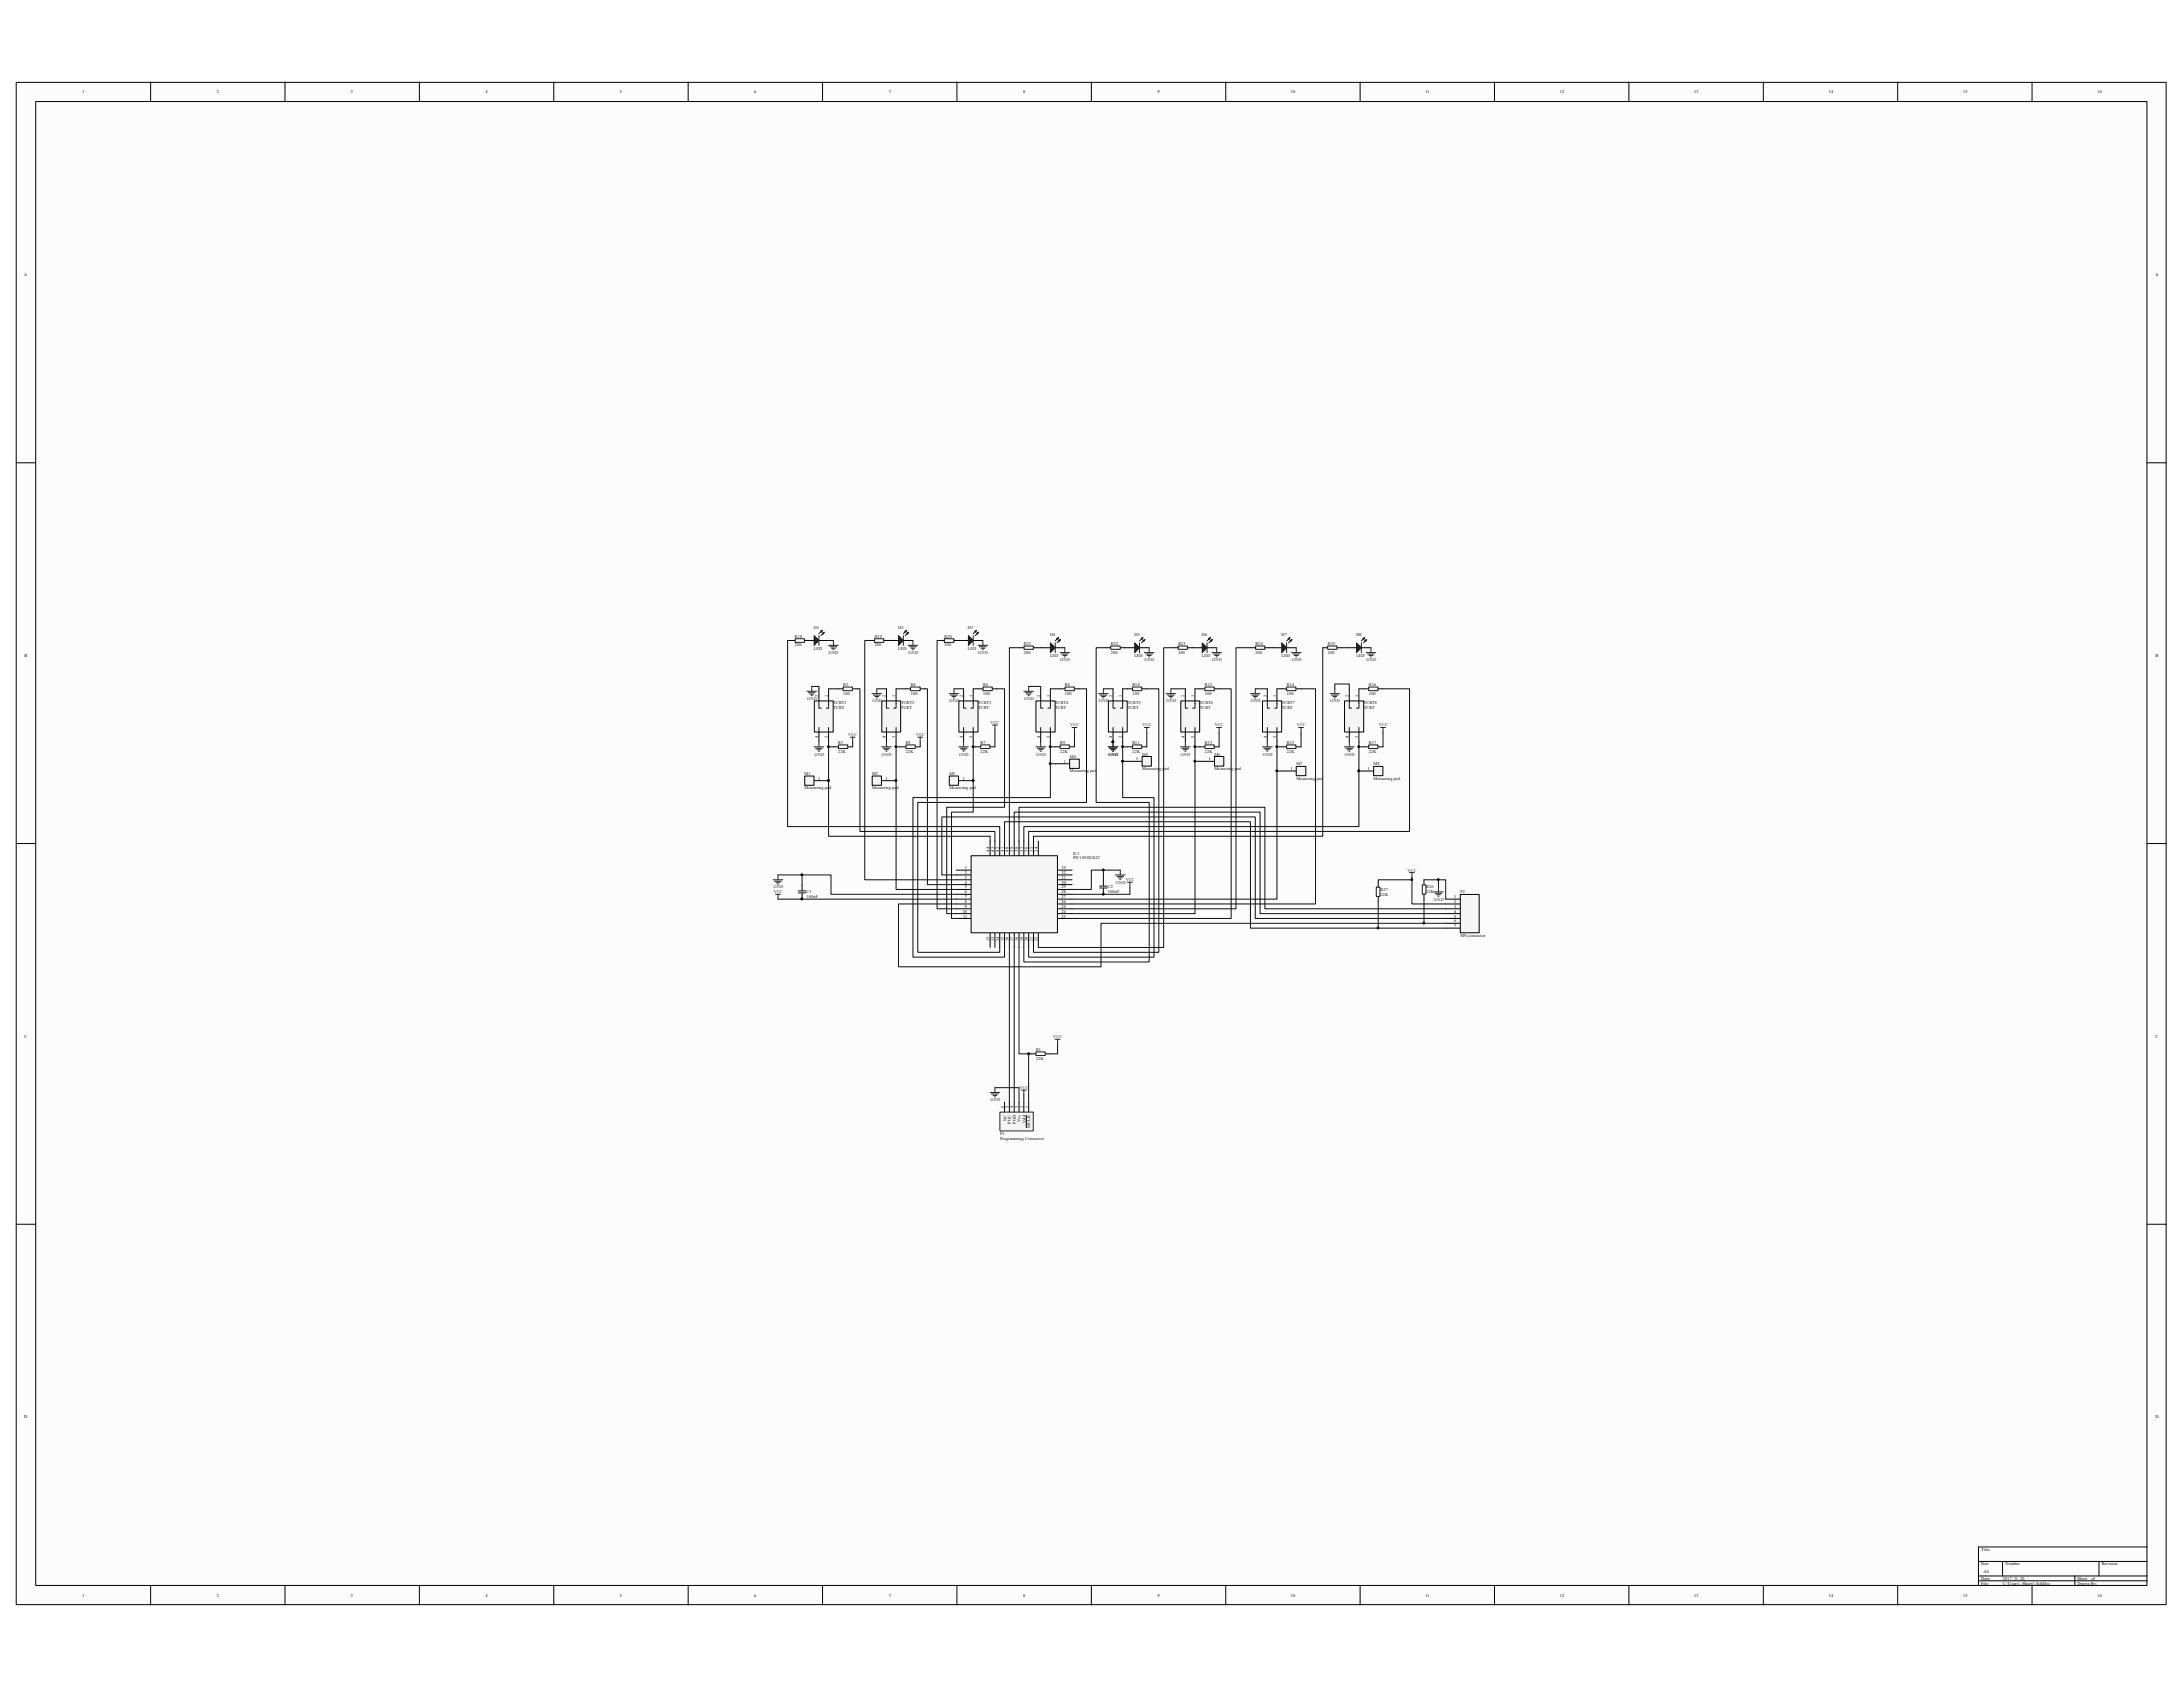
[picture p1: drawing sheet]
<svg xmlns="http://www.w3.org/2000/svg" width="279mm" height="216mm" viewBox="0 0 279 216" stroke-linecap="round" stroke-linejoin="round" font-family="sans-serif">
<defs><g id="words">
<g font-size=".6">
<text x="10.5" y="11.9">1</text>
<text x="27.7" y="11.9">2</text>
<text x="44.9" y="11.9">3</text>
<text x="62.2" y="11.9">4</text>
<text x="79.3" y="11.9">5</text>
<text x="96.5" y="11.9">6</text>
<text x="113.8" y="11.9">7</text>
<text x="131" y="11.9">8</text>
<text x="148.2" y="11.9">9</text>
<text x="165.2" y="11.9">10</text>
<text x="182.4" y="11.9">11</text>
<text x="199.6" y="11.9">12</text>
<text x="216.8" y="11.9">13</text>
<text x="234.1" y="11.9">14</text>
<text x="251.3" y="11.9">15</text>
<text x="268.4" y="11.9">16</text>
<text x="3.1" y="35.3">A</text>
<text x="275.9" y="35.3">A</text>
<text x="3.1" y="84.1">B</text>
<text x="275.9" y="84.1">B</text>
<text x="104.7" y="99.8">1</text>
<text x="113.3" y="99.8">1</text>
<text x="123.2" y="99.8">1</text>
<text x="136.2" y="97.6">1</text>
<text x="145.4" y="97.3">1</text>
<text x="154.7" y="97.3">1</text>
<text x="165.2" y="98.6">1</text>
<text x="175" y="98.6">1</text>
<text x="123.5" y="111.3">1</text>
<text x="123.5" y="111.8">2</text>
<text x="123.5" y="112.5">3</text>
<text x="123.5" y="113.1">4</text>
<text x="123.5" y="113.7">5</text>
<text x="135.9" y="113.7">29</text>
<text x="135.9" y="113.1">30</text>
<text x="135.9" y="112.5">31</text>
<text x="135.9" y="111.8">32</text>
<text x="135.9" y="111.3">33</text>
<text x="123.2" y="116.8">10</text>
<text x="123.3" y="117.4">11</text>
<text x="123.5" y="114.3">6</text>
<text x="123.5" y="114.9">7</text>
<text x="123.5" y="115.6">8</text>
<text x="123.5" y="116.2">9</text>
<text x="135.9" y="117.4">23</text>
<text x="135.9" y="116.8">24</text>
<text x="135.9" y="116.2">25</text>
<text x="135.9" y="115.6">26</text>
<text x="135.9" y="114.9">27</text>
<text x="135.9" y="114.3">28</text>
<text x="186.1" y="114.9">1</text>
<text x="186.1" y="115.6">2</text>
<text x="186.1" y="116.2">3</text>
<text x="186.1" y="116.8">4</text>
<text x="186.1" y="117.4">5</text>
<text x="186.1" y="118">6</text>
<text x="186.1" y="118.7">7</text>
<text x="3.1" y="132.8">C</text>
<text x="275.9" y="132.8">C</text>
<text x="3.1" y="181.5">D</text>
<text x="275.9" y="181.5">D</text>
<text x="253.6" y="198.5">Title</text>
<text x="253.6" y="200.3">Size</text>
<text x="253.6" y="202.2">Date:</text>
<text x="253.6" y="202.8">File:</text>
<text x="253.9" y="201.3">A0</text>
<text x="256.3" y="202.2">2017. 11. 02.</text>
<text x="256.3" y="202.8">C:\Users\..\Sheet1.SchDoc</text>
<text x="256.7" y="200.3">Number</text>
<text x="265.9" y="202.2">Sheet</text>
<text x="265.9" y="202.8">Drawn By:</text>
<text x="267.7" y="202.2">of</text>
<text x="269" y="200.3">Revision</text>
<text x="10.5" y="204.3">1</text>
<text x="27.7" y="204.3">2</text>
<text x="44.9" y="204.3">3</text>
<text x="62.2" y="204.3">4</text>
<text x="79.3" y="204.3">5</text>
<text x="96.5" y="204.3">6</text>
<text x="113.8" y="204.3">7</text>
<text x="131" y="204.3">8</text>
<text x="148.2" y="204.3">9</text>
<text x="165.2" y="204.3">10</text>
<text x="182.4" y="204.3">11</text>
<text x="199.6" y="204.3">12</text>
<text x="216.8" y="204.3">13</text>
<text x="234.1" y="204.3">14</text>
<text x="251.3" y="204.3">15</text>
<text x="268.4" y="204.3">16</text>
</g>
<g font-size=".6" fill="#0e0e0e">
<text x="101.7" y="82.7">200</text>
<text x="101.7" y="81.6">R18</text>
<text x="104.2" y="80.5">D1</text>
<text x="104.2" y="83.1">LED</text>
<text x="111.9" y="82.7">200</text>
<text x="111.9" y="81.6">R19</text>
<text x="115" y="80.5">D2</text>
<text x="115" y="83.1">LED</text>
<text x="120.9" y="82.7">200</text>
<text x="120.9" y="81.6">R20</text>
<text x="123.9" y="80.5">D3</text>
<text x="123.9" y="83.1">LED</text>
<text x="131" y="83.7">200</text>
<text x="131" y="82.5">R21</text>
<text x="134.4" y="81.4">D4</text>
<text x="142.2" y="83.7">200</text>
<text x="142.2" y="82.5">R22</text>
<text x="145.2" y="81.4">D5</text>
<text x="150.8" y="83.7">200</text>
<text x="150.8" y="82.5">R23</text>
<text x="153.8" y="81.4">D6</text>
<text x="160.7" y="83.7">200</text>
<text x="160.7" y="82.5">R24</text>
<text x="164" y="81.4">D7</text>
<text x="170" y="83.7">200</text>
<text x="170" y="82.5">R25</text>
<text x="173.6" y="81.4">D8</text>
<text x="107.9" y="88.9">100</text>
<text x="107.9" y="87.8">R2</text>
<text x="116.6" y="88.9">100</text>
<text x="116.6" y="87.8">R4</text>
<text x="125.8" y="88.9">100</text>
<text x="125.8" y="87.8">R6</text>
<text x="134.4" y="84.1">LED</text>
<text x="136.3" y="88.9">100</text>
<text x="136.3" y="87.8">R8</text>
<text x="144.9" y="88.9">100</text>
<text x="144.9" y="87.8">R10</text>
<text x="145.2" y="84.1">LED</text>
<text x="153.8" y="84.1">LED</text>
<text x="154.2" y="88.9">100</text>
<text x="154.2" y="87.8">R12</text>
<text x="164" y="84.1">LED</text>
<text x="164.7" y="88.9">100</text>
<text x="164.7" y="87.8">R14</text>
<text x="173.6" y="84.1">LED</text>
<text x="175.2" y="88.9">100</text>
<text x="175.2" y="87.8">R16</text>
<text x="106.7" y="90.1">TCRT1</text>
<text x="106.7" y="90.8">TCRT</text>
<text x="107.3" y="95.2">R3</text>
<text x="115.3" y="90.1">TCRT2</text>
<text x="115.3" y="90.8">TCRT</text>
<text x="115.9" y="95.2">R5</text>
<text x="125.2" y="90.1">TCRT3</text>
<text x="125.2" y="90.8">TCRT</text>
<text x="125.5" y="95.2">R7</text>
<text x="135.1" y="90.1">TCRT4</text>
<text x="135.1" y="90.8">TCRT</text>
<text x="135.7" y="95.2">R9</text>
<text x="144.3" y="90.1">TCRT5</text>
<text x="144.3" y="90.8">TCRT</text>
<text x="144.9" y="95.2">R11</text>
<text x="153.6" y="90.1">TCRT6</text>
<text x="153.6" y="90.8">TCRT</text>
<text x="154.2" y="95.2">R13</text>
<text x="164.1" y="90.1">TCRT7</text>
<text x="164.1" y="90.8">TCRT</text>
<text x="164.7" y="95.2">R15</text>
<text x="174.6" y="90.1">TCRT8</text>
<text x="174.6" y="90.8">TCRT</text>
<text x="175.2" y="95.2">R17</text>
<text x="103" y="99.2">M1</text>
<text x="103" y="101">Measuring pad</text>
<text x="107.3" y="96.3">22K</text>
<text x="111.6" y="99.2">M2</text>
<text x="111.6" y="101">Measuring pad</text>
<text x="115.9" y="96.3">22K</text>
<text x="121.5" y="99.2">M3</text>
<text x="121.5" y="101">Measuring pad</text>
<text x="125.5" y="96.3">22K</text>
<text x="135.7" y="96.3">22K</text>
<text x="136.9" y="97">M4</text>
<text x="136.9" y="98.8">Measuring pad</text>
<text x="144.9" y="96.3">22K</text>
<text x="146.2" y="96.7">M5</text>
<text x="146.2" y="98.6">Measuring pad</text>
<text x="154.2" y="96.3">22K</text>
<text x="155.4" y="96.7">M6</text>
<text x="155.4" y="98.6">Measuring pad</text>
<text x="164.7" y="96.3">22K</text>
<text x="165.9" y="97.9">M7</text>
<text x="165.9" y="99.8">Measuring pad</text>
<text x="175.2" y="96.3">22K</text>
<text x="175.8" y="97.9">M8</text>
<text x="175.8" y="99.8">Measuring pad</text>
<text x="137.4" y="109.4">IC1</text>
<text x="137.4" y="110">PIC18F4XK22</text>
<text x="141.8" y="113.7">C2</text>
<text x="182.5" y="113.7">R26</text>
<text x="103.2" y="114.9">100nF</text>
<text x="103.2" y="114.3">C1</text>
<text x="141.8" y="114.3">100nF</text>
<text x="176.7" y="114.6">22K</text>
<text x="176.7" y="114">R27</text>
<text x="182.5" y="114.3">22K</text>
<text x="186.9" y="114.3">P2</text>
<text x="186.9" y="119.9">SPI connector</text>
<text x="132.6" y="135.6">22K</text>
<text x="132.6" y="134.5">R1</text>
<text x="128" y="145.2">P1</text>
<text x="128" y="145.9">Programming Connector</text>
</g>
<g font-size=".6" fill="#262626">
<text x="106.1" y="83.7">GND</text>
<text x="116.3" y="83.7">GND</text>
<text x="125.2" y="83.7">GND</text>
<text x="103.3" y="89.6">GND</text>
<text x="111.7" y="89.9">GND</text>
<text x="121.5" y="89.9">GND</text>
<text x="131.1" y="89.6">GND</text>
<text x="135.7" y="84.6">GND</text>
<text x="140.7" y="89.9">GND</text>
<text x="146.5" y="84.6">GND</text>
<text x="149.3" y="89.9">GND</text>
<text x="155.1" y="84.6">GND</text>
<text x="160.1" y="89.9">GND</text>
<text x="165.3" y="84.6">GND</text>
<text x="170.3" y="89.9">GND</text>
<text x="174.9" y="84.6">GND</text>
<text x="108.6" y="94.2">VCC</text>
<text x="117.2" y="94.2">VCC</text>
<text x="126.8" y="92.7">VCC</text>
<text x="137" y="93">VCC</text>
<text x="146.2" y="93">VCC</text>
<text x="155.5" y="93">VCC</text>
<text x="166" y="93">VCC</text>
<text x="176.5" y="93">VCC</text>
<text x="104.2" y="96.7">GND</text>
<text x="112.9" y="96.7">GND</text>
<text x="122.7" y="96.7">GND</text>
<text x="132.6" y="96.7">GND</text>
<text x="141.9" y="96.7">GND</text>
<text x="151.1" y="96.7">GND</text>
<text x="161.6" y="96.7">GND</text>
<text x="172.1" y="96.7">GND</text>
<text x="99" y="113.7">GND</text>
<text x="142.8" y="113.1">GND</text>
<text x="144.1" y="112.8">VCC</text>
<text x="180.2" y="111.5">VCC</text>
<text x="99" y="114.3">VCC</text>
<text x="183.5" y="115.3">GND</text>
<text x="134.8" y="132.9">VCC</text>
<text x="126.8" y="140.9">GND</text>
<text x="130.5" y="139.4">VCC</text>
</g>
<g font-size=".5">
<text x="104.7" y="89.2" transform="rotate(-90 104.7 89.2)">2</text>
<text x="105.9" y="89.2" transform="rotate(-90 105.9 89.2)">1</text>
<text x="113.3" y="89.2" transform="rotate(-90 113.3 89.2)">2</text>
<text x="114.6" y="89.2" transform="rotate(-90 114.6 89.2)">1</text>
<text x="123.2" y="89.2" transform="rotate(-90 123.2 89.2)">2</text>
<text x="124.5" y="89.2" transform="rotate(-90 124.5 89.2)">1</text>
<text x="133.1" y="89.2" transform="rotate(-90 133.1 89.2)">2</text>
<text x="134.3" y="89.2" transform="rotate(-90 134.3 89.2)">1</text>
<text x="142.3" y="89.2" transform="rotate(-90 142.3 89.2)">2</text>
<text x="143.6" y="89.2" transform="rotate(-90 143.6 89.2)">1</text>
<text x="151.6" y="89.2" transform="rotate(-90 151.6 89.2)">2</text>
<text x="152.9" y="89.2" transform="rotate(-90 152.9 89.2)">1</text>
<text x="162.1" y="89.2" transform="rotate(-90 162.1 89.2)">2</text>
<text x="163.4" y="89.2" transform="rotate(-90 163.4 89.2)">1</text>
<text x="172.6" y="89.2" transform="rotate(-90 172.6 89.2)">2</text>
<text x="173.9" y="89.2" transform="rotate(-90 173.9 89.2)">1</text>
<text x="104.7" y="94.5" transform="rotate(-90 104.7 94.5)">4</text>
<text x="105" y="93.3" transform="rotate(-90 105 93.3)">E</text>
<text x="105" y="90.6" transform="rotate(-90 105 90.6)">K</text>
<text x="105.9" y="94.5" transform="rotate(-90 105.9 94.5)">3</text>
<text x="106.3" y="93.3" transform="rotate(-90 106.3 93.3)">C</text>
<text x="106.3" y="90.6" transform="rotate(-90 106.3 90.6)">A</text>
<text x="113.3" y="94.5" transform="rotate(-90 113.3 94.5)">4</text>
<text x="113.6" y="93.3" transform="rotate(-90 113.6 93.3)">E</text>
<text x="113.6" y="90.6" transform="rotate(-90 113.6 90.6)">K</text>
<text x="114.6" y="94.5" transform="rotate(-90 114.6 94.5)">3</text>
<text x="114.9" y="93.3" transform="rotate(-90 114.9 93.3)">C</text>
<text x="114.9" y="90.6" transform="rotate(-90 114.9 90.6)">A</text>
<text x="123.2" y="94.5" transform="rotate(-90 123.2 94.5)">4</text>
<text x="123.6" y="93.3" transform="rotate(-90 123.6 93.3)">E</text>
<text x="123.6" y="90.6" transform="rotate(-90 123.6 90.6)">K</text>
<text x="124.5" y="94.5" transform="rotate(-90 124.5 94.5)">3</text>
<text x="124.8" y="93.3" transform="rotate(-90 124.8 93.3)">C</text>
<text x="124.8" y="90.6" transform="rotate(-90 124.8 90.6)">A</text>
<text x="133.1" y="94.5" transform="rotate(-90 133.1 94.5)">4</text>
<text x="133.4" y="93.3" transform="rotate(-90 133.4 93.3)">E</text>
<text x="133.4" y="90.6" transform="rotate(-90 133.4 90.6)">K</text>
<text x="134.3" y="94.5" transform="rotate(-90 134.3 94.5)">3</text>
<text x="134.6" y="93.3" transform="rotate(-90 134.6 93.3)">C</text>
<text x="134.6" y="90.6" transform="rotate(-90 134.6 90.6)">A</text>
<text x="142.3" y="94.5" transform="rotate(-90 142.3 94.5)">4</text>
<text x="142.7" y="93.3" transform="rotate(-90 142.7 93.3)">E</text>
<text x="142.7" y="90.6" transform="rotate(-90 142.7 90.6)">K</text>
<text x="143.6" y="94.5" transform="rotate(-90 143.6 94.5)">3</text>
<text x="143.9" y="93.3" transform="rotate(-90 143.9 93.3)">C</text>
<text x="143.9" y="90.6" transform="rotate(-90 143.9 90.6)">A</text>
<text x="151.6" y="94.5" transform="rotate(-90 151.6 94.5)">4</text>
<text x="151.9" y="93.3" transform="rotate(-90 151.9 93.3)">E</text>
<text x="151.9" y="90.6" transform="rotate(-90 151.9 90.6)">K</text>
<text x="152.9" y="94.5" transform="rotate(-90 152.9 94.5)">3</text>
<text x="153.1" y="93.3" transform="rotate(-90 153.1 93.3)">C</text>
<text x="153.1" y="90.6" transform="rotate(-90 153.1 90.6)">A</text>
<text x="162.1" y="94.5" transform="rotate(-90 162.1 94.5)">4</text>
<text x="162.4" y="93.3" transform="rotate(-90 162.4 93.3)">E</text>
<text x="162.4" y="90.6" transform="rotate(-90 162.4 90.6)">K</text>
<text x="163.4" y="94.5" transform="rotate(-90 163.4 94.5)">3</text>
<text x="163.6" y="93.3" transform="rotate(-90 163.6 93.3)">C</text>
<text x="163.6" y="90.6" transform="rotate(-90 163.6 90.6)">A</text>
<text x="172.6" y="94.5" transform="rotate(-90 172.6 94.5)">4</text>
<text x="172.9" y="93.3" transform="rotate(-90 172.9 93.3)">E</text>
<text x="172.9" y="90.6" transform="rotate(-90 172.9 90.6)">K</text>
<text x="173.9" y="94.5" transform="rotate(-90 173.9 94.5)">3</text>
<text x="174.1" y="93.3" transform="rotate(-90 174.1 93.3)">C</text>
<text x="174.1" y="90.6" transform="rotate(-90 174.1 90.6)">A</text>
<text x="126.6" y="109" transform="rotate(-90 126.6 109)">44</text>
<text x="127.2" y="109" transform="rotate(-90 127.2 109)">43</text>
<text x="127.9" y="109" transform="rotate(-90 127.9 109)">42</text>
<text x="128.5" y="109" transform="rotate(-90 128.5 109)">41</text>
<text x="129.1" y="109" transform="rotate(-90 129.1 109)">40</text>
<text x="129.7" y="109" transform="rotate(-90 129.7 109)">39</text>
<text x="130.3" y="109" transform="rotate(-90 130.3 109)">38</text>
<text x="131" y="109" transform="rotate(-90 131 109)">37</text>
<text x="131.6" y="109" transform="rotate(-90 131.6 109)">36</text>
<text x="132.2" y="109" transform="rotate(-90 132.2 109)">35</text>
<text x="132.8" y="109" transform="rotate(-90 132.8 109)">34</text>
<text x="126.6" y="120.4" transform="rotate(-90 126.6 120.4)">12</text>
<text x="127.2" y="120.4" transform="rotate(-90 127.2 120.4)">13</text>
<text x="127.9" y="120.4" transform="rotate(-90 127.9 120.4)">14</text>
<text x="128.5" y="120.4" transform="rotate(-90 128.5 120.4)">15</text>
<text x="129.1" y="120.4" transform="rotate(-90 129.1 120.4)">16</text>
<text x="129.7" y="120.4" transform="rotate(-90 129.7 120.4)">17</text>
<text x="130.3" y="120.4" transform="rotate(-90 130.3 120.4)">18</text>
<text x="131" y="120.4" transform="rotate(-90 131 120.4)">19</text>
<text x="131.6" y="120.4" transform="rotate(-90 131.6 120.4)">20</text>
<text x="132.2" y="120.4" transform="rotate(-90 132.2 120.4)">21</text>
<text x="132.8" y="120.4" transform="rotate(-90 132.8 120.4)">22</text>
<text x="128.5" y="141.8" transform="rotate(-90 128.5 141.8)">6</text>
<text x="128.8" y="143.5" transform="rotate(-90 128.8 143.5)">NC</text>
<text x="129.1" y="141.8" transform="rotate(-90 129.1 141.8)">5</text>
<text x="129.4" y="143.8" transform="rotate(-90 129.4 143.8)">PGC</text>
<text x="129.7" y="141.8" transform="rotate(-90 129.7 141.8)">4</text>
<text x="130" y="143.8" transform="rotate(-90 130 143.8)">PGD</text>
<text x="130.3" y="141.8" transform="rotate(-90 130.3 141.8)">3</text>
<text x="130.6" y="143.6" transform="rotate(-90 130.6 143.6)">Vss</text>
<text x="131" y="141.8" transform="rotate(-90 131 141.8)">2</text>
<text x="131.3" y="143.7" transform="rotate(-90 131.3 143.7)">Vdd</text>
<text x="131.6" y="141.8" transform="rotate(-90 131.6 141.8)">1</text>
<text x="131.8" y="144.3" transform="rotate(-90 131.8 144.3)">MCLR</text>
</g>
</g></defs>
<path d="M2.1 10.6h275.1v194.8h-275.1z" fill="#fcfcfc"/>
<path d="M2.1 10.5h275.1v194.9h-275.1z" fill="none" stroke="#000" stroke-width=".13"/>
<path d="M4.6 13h270.2v189.9h-270.2z" fill="#fcfcfc"/>
<g fill="none" stroke="#000" stroke-width=".13">
<path d="M4.6 13h270.2v189.9h-270.2zM19.3 10.5v2.5M36.5 10.5v2.5M53.7 10.5v2.5M70.9 10.5v2.5M88.1 10.5v2.5M105.3 10.5v2.5M122.5 10.5v2.5M139.7 10.5v2.5M156.9 10.5v2.5M174.1 10.5v2.5M191.3 10.5v2.5"/>
<path d="M208.5 10.5v2.5M225.7 10.5v2.5M242.9 10.5v2.5M260.1 10.5v2.5M2.1 59.2h2.4M274.8 59.2h2.5M104.8 93.7v1.3M106.1 93.7v1.3M106.7 95.6h.6M107.3 88.2h.6M108.5 95.6h.6M109.1 88.2h.7"/>
<path d="M2.1 108h2.4M274.8 108h2.5M132 134.9h.6M133.8 134.9h.6M2.1 156.7h2.4M274.8 156.7h2.5M253.2 199.8h21.6M256.3 199.8v1.9M268.6 199.8v1.9M274.8 198h-21.6v4.9M19.3 202.9v2.5M36.5 202.9v2.5"/>
<path d="M53.7 202.9v2.5M70.9 202.9v2.5M88.1 202.9v2.5M105.3 202.9v2.5M122.5 202.9v2.5M139.7 202.9v2.5M156.9 202.9v2.5M174.1 202.9v2.5M191.3 202.9v2.5M208.5 202.9v2.5M225.7 202.9v2.5M242.9 202.9v2.5"/>
<path d="M253.2 201.7h21.6M253.2 202.3h21.6M260.1 202.9v2.5M265.6 201.7v1.2"/>
</g>
<path d="M104.9 92.5h1.1M105.2 92.5l-.4 .6M105.6 92.5l.5 .6M107.3 95.3h1.2v.5h-1.2zM107.9 87.9h1.2v.5h-1.2zM132.6 134.6h1.2v.5h-1.2z" fill="none" stroke="#1c1c1c" stroke-width=".13"/>
<path d="M104.9 92.7l.2 .2-.3 .2z" fill="#1c1c1c"/>
<path d="M104.9 92.7l.2 .2-.3 .2z" fill="none" stroke="#1c1c1c" stroke-width=".13"/>
<path d="M104.8 88.2v1.5M106.1 88.2v1.5" fill="none" stroke="#000" stroke-width=".13"/>
<path d="M105.7 90v1.2l-.6-.6z" fill="#1c1c1c"/>
<path d="M105.4 91.4l-.5 .5M105.6 91.7l-.4 .4M105.7 90v1.2l-.6-.6z" fill="none" stroke="#1c1c1c" stroke-width=".13"/>
<path d="M105.1 91.6l.1 .1-.3 .2z" fill="#1c1c1c"/>
<path d="M105.1 91.6l.1 .1-.3 .2z" fill="none" stroke="#1c1c1c" stroke-width=".13"/>
<path d="M105.3 91.9l.1 .1-.2 .1z" fill="#1c1c1c"/>
<path d="M105.1 90v1.2M105.3 91.9l.1 .1-.2 .1z" fill="none" stroke="#1c1c1c" stroke-width=".13"/>
<path d="M104.3 89.7h2.3v4h-2.3z" fill="#f5f5f5"/>
<path d="M104.2 89.7h2.4v4h-2.4zM113.5 93.7v1.3M114.7 93.7v1.3" fill="none" stroke="#000" stroke-width=".13"/>
<path d="M104.8 93.1v.6M104.8 89.7v.9h.3M106.1 89.7v.9h-.4M106.1 93.1v.6" fill="none" stroke="#151515" stroke-width=".13"/>
<path d="M113.5 92.5h1.1M113.9 92.5l-.4 .6M114.3 92.5l.4 .6" fill="none" stroke="#1c1c1c" stroke-width=".13"/>
<path d="M113.5 92.7l.3 .2-.3 .2z" fill="#1c1c1c"/>
<path d="M113.5 92.7l.3 .2-.3 .2z" fill="none" stroke="#1c1c1c" stroke-width=".13"/>
<path d="M113.5 88.2v1.5M114.7 88.2v1.5" fill="none" stroke="#000" stroke-width=".13"/>
<path d="M114.4 90v1.2l-.6-.6z" fill="#1c1c1c"/>
<path d="M114 91.4l-.4 .5M114.3 91.7l-.5 .4M114.4 90v1.2l-.6-.6z" fill="none" stroke="#1c1c1c" stroke-width=".13"/>
<path d="M113.7 91.6l.1 .1-.2 .2z" fill="#1c1c1c"/>
<path d="M113.7 91.6l.1 .1-.2 .2z" fill="none" stroke="#1c1c1c" stroke-width=".13"/>
<path d="M113.9 91.9l.2 .1-.3 .1z" fill="#1c1c1c"/>
<path d="M113.8 90v1.2M113.9 91.9l.2 .1-.3 .1z" fill="none" stroke="#1c1c1c" stroke-width=".13"/>
<path d="M112.9 89.7h2.4v4h-2.4z" fill="#f5f5f5"/>
<g fill="none" stroke="#000" stroke-width=".13">
<path d="M112.9 89.7h2.4v4h-2.4zM122.4 111.4h1.9M122.4 112h1.9M122.4 112.6h1.9M122.4 113.2h1.9M122.4 113.8h1.9M122.4 114.5h1.9M122.4 115.1h1.9M122.4 115.7h1.9M122.4 116.3h1.9M122.4 116.9h1.9M122.4 117.5h1.9"/>
<path d="M126.7 107.6v1.9M126.7 119.4v1.9M127.3 107.6v1.9M127.3 119.4v1.9M128 107.6v1.9M128 119.4v1.9M128.6 107.6v1.9M128.6 119.4v1.9M129.2 107.6v1.9M129.2 119.4v1.9M129.8 107.6v1.9M129.8 119.4v1.9"/>
<path d="M130.1 117.4v1.6M130.4 107.6v1.9M130.4 119.4v1.9M131 107.6v1.9M131 119.4v1.9M131.7 107.6v1.9M131.7 119.4v1.9M132.3 107.6v1.9M132.3 119.4v1.9M132.9 107.6v1.9M132.9 119.4v1.9M135.4 111.4h1.8"/>
<path d="M135.4 112h1.8M135.4 112.6h1.8M135.4 113.2h1.8M135.4 113.8h1.8M135.4 114.5h1.8M135.4 115.1h1.8M135.4 115.7h1.8M135.4 116.3h1.8M135.4 116.9h1.8M135.4 117.5h1.8"/>
</g>
<path d="M113.5 93.1v.6M113.5 89.7v.9h.3M114.7 89.7v.9h-.3M114.7 93.1v.6" fill="none" stroke="#151515" stroke-width=".13"/>
<path d="M124.3 109.6h11v9.8h-11z" fill="#f5f5f5"/>
<path d="M124.3 109.5h11v9.9h-11z" fill="none" stroke="#000" stroke-width=".13"/>
<path d="M108.8 94.3h.6M109.1 94.3v.7" fill="none" stroke="#262626" stroke-width=".13"/>
<path d="M128 142.4h4.2v2.3h-4.2z" fill="#f5f5f5"/>
<path d="M135.1 133h.6M135.4 133v.6M128 142.3h4.2v2.4h-4.2z" fill="none" stroke="#262626" stroke-width=".13"/>
<path d="M172.7 93.7v1.3M173.9 93.7v1.3M128.6 141.1v1.2M129.2 141.1v1.2M129.8 141.1v1.2M130.4 141.1v1.2M131 141.1v1.2M131.3 142.7v1.6M131.7 141.1v1.2" fill="none" stroke="#000" stroke-width=".13"/>
<path d="M172.8 92.5h1.1M173.1 92.5l-.4 .6M173.5 92.5l.4 .6" fill="none" stroke="#1c1c1c" stroke-width=".13"/>
<path d="M172.8 92.7l.2 .2-.3 .2z" fill="#1c1c1c"/>
<path d="M172.8 92.7l.2 .2-.3 .2z" fill="none" stroke="#1c1c1c" stroke-width=".13"/>
<path d="M172.7 88.2v1.5M173.9 88.2v1.5" fill="none" stroke="#000" stroke-width=".13"/>
<path d="M173.6 90v1.2l-.6-.6z" fill="#1c1c1c"/>
<path d="M173.2 91.4l-.4 .5M173.5 91.7l-.4 .4M173.6 90v1.2l-.6-.6z" fill="none" stroke="#1c1c1c" stroke-width=".13"/>
<path d="M172.9 91.6l.2 .1-.3 .2z" fill="#1c1c1c"/>
<path d="M172.9 91.6l.2 .1-.3 .2z" fill="none" stroke="#1c1c1c" stroke-width=".13"/>
<path d="M173.2 91.9l.1 .1-.2 .1z" fill="#1c1c1c"/>
<path d="M173 90v1.2M173.2 91.9l.1 .1-.2 .1z" fill="none" stroke="#1c1c1c" stroke-width=".13"/>
<path d="M172.1 89.7h2.4v4h-2.4z" fill="#f5f5f5"/>
<path d="M162.2 93.7v1.3M163.4 93.7v1.3M172.1 89.7h2.4v4h-2.4z" fill="none" stroke="#000" stroke-width=".13"/>
<path d="M172.7 93.1v.6M172.7 89.7v.9h.3M173.9 89.7v.9h-.3M173.9 93.1v.6" fill="none" stroke="#151515" stroke-width=".13"/>
<path d="M162.3 92.5h1.1M162.6 92.5l-.4 .6M163 92.5l.4 .6" fill="none" stroke="#1c1c1c" stroke-width=".13"/>
<path d="M162.3 92.7l.2 .2-.3 .2z" fill="#1c1c1c"/>
<path d="M162.3 92.7l.2 .2-.3 .2z" fill="none" stroke="#1c1c1c" stroke-width=".13"/>
<path d="M162.2 88.2v1.5M163.4 88.2v1.5" fill="none" stroke="#000" stroke-width=".13"/>
<path d="M162.5 90.6l.6-.6v1.2z" fill="#1c1c1c"/>
<path d="M162.5 90.6l.6-.6v1.2zM162.8 91.4l-.5 .5M163 91.7l-.4 .4" fill="none" stroke="#1c1c1c" stroke-width=".13"/>
<path d="M162.4 91.6l.2 .1-.3 .2z" fill="#1c1c1c"/>
<path d="M162.4 91.6l.2 .1-.3 .2z" fill="none" stroke="#1c1c1c" stroke-width=".13"/>
<path d="M162.7 91.9l.1 .1-.2 .1z" fill="#1c1c1c"/>
<path d="M162.5 90v1.2M162.7 91.9l.1 .1-.2 .1z" fill="none" stroke="#1c1c1c" stroke-width=".13"/>
<path d="M161.6 89.7h2.4v4h-2.4z" fill="#f5f5f5"/>
<path d="M151.7 93.7v1.3M152.9 93.7v1.3M161.6 89.7h2.4v4h-2.4z" fill="none" stroke="#000" stroke-width=".13"/>
<path d="M162.2 93.1v.6M162.2 89.7v.9h.3M163.4 89.7v.9h-.3M163.4 93.1v.6" fill="none" stroke="#151515" stroke-width=".13"/>
<path d="M151.8 92.5h1.1M152.1 92.5l-.4 .6M152.5 92.5l.4 .6" fill="none" stroke="#1c1c1c" stroke-width=".13"/>
<path d="M151.8 92.7l.2 .2-.3 .2z" fill="#1c1c1c"/>
<path d="M151.8 92.7l.2 .2-.3 .2z" fill="none" stroke="#1c1c1c" stroke-width=".13"/>
<path d="M151.7 88.2v1.5M152.9 88.2v1.5" fill="none" stroke="#000" stroke-width=".13"/>
<path d="M152.6 90v1.2l-.6-.6z" fill="#1c1c1c"/>
<path d="M152.3 91.4l-.5 .5M152.5 91.7l-.4 .4M152.6 90v1.2l-.6-.6z" fill="none" stroke="#1c1c1c" stroke-width=".13"/>
<path d="M152 91.6l.1 .1-.3 .2z" fill="#1c1c1c"/>
<path d="M152 91.6l.1 .1-.3 .2z" fill="none" stroke="#1c1c1c" stroke-width=".13"/>
<path d="M152.2 91.9l.1 .1-.2 .1z" fill="#1c1c1c"/>
<path d="M152 90v1.2M152.2 91.9l.1 .1-.2 .1z" fill="none" stroke="#1c1c1c" stroke-width=".13"/>
<path d="M151.2 89.7h2.3v4h-2.3z" fill="#f5f5f5"/>
<path d="M142.5 93.7v1.3M143.7 93.7v1.3M151.1 89.7h2.4v4h-2.4z" fill="none" stroke="#000" stroke-width=".13"/>
<path d="M151.7 89.7v.9h.3M151.7 93.1v.6M152.9 89.7v.9h-.3M152.9 93.1v.6" fill="none" stroke="#151515" stroke-width=".13"/>
<circle cx="142.4" cy="94.9" r=".1" fill="#0e0e0e" stroke="#0e0e0e" stroke-width=".13"/>
<path d="M142.5 92.5h1.1M142.9 92.5l-.4 .6M143.3 92.5l.4 .6" fill="none" stroke="#1c1c1c" stroke-width=".13"/>
<path d="M142.5 92.7l.3 .2-.3 .2z" fill="#1c1c1c"/>
<path d="M142.5 92.7l.3 .2-.3 .2z" fill="none" stroke="#1c1c1c" stroke-width=".13"/>
<path d="M142.5 88.2v1.5M143.7 88.2v1.5" fill="none" stroke="#000" stroke-width=".13"/>
<path d="M142.8 90.6l.6-.6v1.2z" fill="#1c1c1c"/>
<path d="M143 91.4l-.4 .5M143.3 91.7l-.5 .4M143.4 90v1.2l-.6-.6z" fill="none" stroke="#1c1c1c" stroke-width=".13"/>
<path d="M142.7 91.6l.1 .1-.2 .2z" fill="#1c1c1c"/>
<path d="M142.7 91.6l.1 .1-.2 .2z" fill="none" stroke="#1c1c1c" stroke-width=".13"/>
<path d="M142.9 91.9l.2 .1-.3 .1z" fill="#1c1c1c"/>
<path d="M142.8 90v1.2M142.9 91.9l.2 .1-.3 .1z" fill="none" stroke="#1c1c1c" stroke-width=".13"/>
<path d="M141.9 89.7h2.4v4h-2.4z" fill="#f5f5f5"/>
<path d="M133.2 93.7v1.3M134.4 93.7v1.3M141.9 89.7h2.4v4h-2.4z" fill="none" stroke="#000" stroke-width=".13"/>
<path d="M142.5 93.1v.6M142.5 89.7v.9h.3M143.7 89.7v.9h-.3M143.7 93.1v.6" fill="none" stroke="#151515" stroke-width=".13"/>
<circle cx="142.4" cy="94.9" r=".1" fill="#0e0e0e" stroke="#0e0e0e" stroke-width=".13"/>
<path d="M133.3 92.5h1.1M133.6 92.5l-.4 .6M134 92.5l.4 .6" fill="none" stroke="#1c1c1c" stroke-width=".13"/>
<path d="M133.3 92.7l.2 .2-.3 .2z" fill="#1c1c1c"/>
<path d="M133.3 92.7l.2 .2-.3 .2z" fill="none" stroke="#1c1c1c" stroke-width=".13"/>
<path d="M133.2 88.2v1.5M134.4 88.2v1.5" fill="none" stroke="#000" stroke-width=".13"/>
<path d="M134.1 90v1.2l-.6-.6z" fill="#1c1c1c"/>
<path d="M133.8 91.4l-.5 .5M134 91.7l-.4 .4M134.1 90v1.2l-.6-.6z" fill="none" stroke="#1c1c1c" stroke-width=".13"/>
<path d="M133.4 91.6l.2 .1-.3 .2z" fill="#1c1c1c"/>
<path d="M133.4 91.6l.2 .1-.3 .2z" fill="none" stroke="#1c1c1c" stroke-width=".13"/>
<path d="M133.7 91.9l.1 .1-.2 .1z" fill="#1c1c1c"/>
<path d="M133.5 90v1.2M133.7 91.9l.1 .1-.2 .1z" fill="none" stroke="#1c1c1c" stroke-width=".13"/>
<path d="M132.6 89.7h2.4v4h-2.4z" fill="#f5f5f5"/>
<path d="M123.3 93.7v1.3M124.6 93.7v1.3M132.6 89.7h2.4v4h-2.4z" fill="none" stroke="#000" stroke-width=".13"/>
<path d="M133.2 89.7v.9h.3M133.2 93.1v.6M134.4 89.7v.9h-.3M134.4 93.1v.6" fill="none" stroke="#151515" stroke-width=".13"/>
<path d="M123.4 92.5h1.1M123.8 92.5l-.5 .6M124.1 92.5l.5 .6" fill="none" stroke="#1c1c1c" stroke-width=".13"/>
<path d="M123.4 92.7l.2 .2-.3 .2z" fill="#1c1c1c"/>
<path d="M123.4 92.7l.2 .2-.3 .2z" fill="none" stroke="#1c1c1c" stroke-width=".13"/>
<path d="M123.3 88.2v1.5M124.6 88.2v1.5" fill="none" stroke="#000" stroke-width=".13"/>
<path d="M123.6 90.6l.7-.6v1.2z" fill="#1c1c1c"/>
<path d="M123.6 90.6l.7-.6v1.2zM123.9 91.4l-.4 .5M124.1 91.7l-.4 .4" fill="none" stroke="#1c1c1c" stroke-width=".13"/>
<path d="M123.6 91.6l.1 .1-.2 .2z" fill="#1c1c1c"/>
<path d="M123.6 91.6l.1 .1-.2 .2z" fill="none" stroke="#1c1c1c" stroke-width=".13"/>
<path d="M123.8 91.9l.1 .1-.2 .1z" fill="#1c1c1c"/>
<path d="M123.6 90v1.2M123.8 91.9l.1 .1-.2 .1z" fill="none" stroke="#1c1c1c" stroke-width=".13"/>
<path d="M122.8 89.7h2.4v4h-2.4z" fill="#f5f5f5"/>
<g fill="none" stroke="#000" stroke-width=".13">
<path d="M101.1 82h.6M103 82h.6M111.3 82h.6M113.1 82h.7M115.3 95.6h.6M115.9 88.2h.6M117.2 95.6h.6M117.8 88.2h.6M120.2 82h.7M122.1 82h.6M122.7 89.7h2.5v4h-2.5zM124.9 95.6h.6"/>
<path d="M125.2 88.2h.6M126.7 95.6h.6M127 88.2h.6M130.4 82.9h.6M132.3 82.9h.6M135.1 95.6h.6M135.7 88.2h.6M136.9 95.6h.6M137.5 88.2h.6M141.5 82.9h.6M143.4 82.9h.6M144.3 88.2h.6"/>
<path d="M144.3 95.6h.6M146.2 88.2h.6M146.2 95.6h.6M150.2 82.9h.6M152 82.9h.6M153.6 88.2h.6M153.6 95.6h.6M155.4 88.2h.6M155.4 95.6h.6M160 82.9h.7M161.9 82.9h.6M164.1 88.2h.6"/>
<path d="M164.1 95.6h.6M165.9 88.2h.6M165.9 95.6h.6M169.3 82.9h.6M171.1 82.9h.7M174.5 88.2h.7M174.5 95.6h.7M176.4 88.2h.6M176.4 95.6h.6M185 115.1h1.9M185 115.7h1.9M185 116.3h1.9"/>
<path d="M185 116.9h1.9M185 117.5h1.9M185 118.2h1.9M185 118.8h1.9"/>
</g>
<path d="M123.3 93.1v.6M123.3 89.7v.9h.3M124.6 89.7v.9h-.3M124.6 93.1v.6" fill="none" stroke="#151515" stroke-width=".13"/>
<g fill="none" stroke="#1c1c1c" stroke-width=".13">
<path d="M101.8 81.7h1.2v.5h-1.2zM111.9 81.7h1.2v.5h-1.2zM116 95.3h1.1v.5h-1.1zM116.5 87.9h1.3v.5h-1.3zM120.9 81.7h1.2v.5h-1.2zM125.5 95.3h1.2v.5h-1.2zM125.8 87.9h1.2v.5h-1.2zM131.1 82.7h1.1v.4h-1.1zM135.7 95.3h1.2v.5h-1.2zM136.3 87.9h1.2v.5h-1.2zM142.2 82.7h1.2v.4h-1.2zM144.9 95.3h1.2v.5h-1.2z"/>
<path d="M144.9 87.9h1.2v.5h-1.2zM150.8 82.7h1.2v.4h-1.2zM154.2 95.3h1.2v.5h-1.2zM154.2 87.9h1.2v.5h-1.2zM160.7 82.7h1.2v.4h-1.2zM164.7 95.3h1.2v.5h-1.2zM164.7 87.9h1.2v.5h-1.2zM169.9 82.7h1.2v.4h-1.2zM175.2 95.3h1.2v.5h-1.2zM175.2 87.9h1.2v.5h-1.2z"/>
</g>
<g fill="none" stroke="#262626" stroke-width=".13">
<path d="M104.2 95.6h1.2M104.4 95.8h.8M104.6 96h.5M104.8 96.1h.1M104.8 95v.6M112.8 95.6h1.3M113 95.8h.9M113.2 96h.5M113.4 96.1h.1M113.5 95v.6M117.5 94.3h.6M117.8 94.3v.7"/>
<path d="M122.7 95.6h1.2M122.9 95.8h.9M123.1 96h.5M123.3 96.1h.1M123.3 95v.6M127 92.8h.6M127.3 92.8v.6M132.6 95.6h1.2M132.8 95.8h.8M133 96h.4M133.1 96.1h.2M133.2 95v.6"/>
<path d="M137.2 93.1h.6M137.5 93.1v.6M141.8 95.6h1.3M142 95.8h.9M142.2 96h.5M142.4 96.1h.1M142.5 95v.6M146.5 93.1h.6M146.8 93.1v.6M151.1 95.6h1.2M151.3 95.8h.8M151.5 96h.5"/>
<path d="M151.7 96.1h.1M151.7 95v.6M155.7 93.1h.6M156 93.1v.6M161.6 95.6h1.2M161.8 95.8h.8M162 96h.4M162.1 96.1h.2M162.2 95v.6M166.2 93.1h.6M166.5 93.1v.6M172.1 95.6h1.2"/>
<path d="M172.3 95.8h.8M172.4 96h.5M172.6 96.1h.2M172.7 95v.6M176.7 93.1h.6M177 93.1v.6M99 112.6h1.2M99.1 112.8h.9M99.3 114.5h.6M99.3 113h.5M99.5 113.2h.1M99.6 112v.6"/>
<path d="M99.6 114.5v.6"/>
</g>
<circle cx="142.4" cy="94.9" r=".1" fill="#0e0e0e" stroke="#0e0e0e" stroke-width=".13"/>
<path d="M186.9 114.5h2.4v4.9h-2.4z" fill="#f5f5f5"/>
<path d="M104.2 99.9h1.9M102.7 113.2v.6M102.7 114.5v.6M141.2 112.6v.6M141.2 113.8v.7M186.9 114.5h2.4v4.9h-2.4z" fill="none" stroke="#000" stroke-width=".13"/>
<g fill="#0e0e0e" stroke="#0e0e0e" stroke-width=".13">
<circle cx="102.6" cy="115" r=".1"/>
<circle cx="141.2" cy="114.4" r=".1"/>
<circle cx="106" cy="99.9" r=".1"/>
</g>
<path d="M102.2 114h1M102.2 114.3h1M102.7 113.8v.2M102.7 114.3v.2M140.7 113.4h1M140.7 113.6h1M141.2 113.2v.2M141.2 113.6v.2" fill="none" stroke="#1c1c1c" stroke-width=".13"/>
<path d="M142.8 112h1.2M142.9 112.2h.9M143.1 112.3h.5M143.3 112.5h.1M143.4 111.4v.6M144.3 112.9h.6M144.6 112.9v.6" fill="none" stroke="#262626" stroke-width=".13"/>
<path d="M103 99.4h1.2v1.1h-1.2z" fill="#f5f5f5"/>
<path d="M103 99.3h1.2v1.2h-1.2zM112.8 99.9h1.9" fill="none" stroke="#000" stroke-width=".13"/>
<g fill="#0e0e0e" stroke="#0e0e0e" stroke-width=".13">
<circle cx="106" cy="99.9" r=".1"/>
<circle cx="114.7" cy="99.9" r=".1"/>
</g>
<path d="M111.7 99.4h1.1v1.1h-1.1z" fill="#f5f5f5"/>
<path d="M111.6 99.3h1.2v1.2h-1.2zM122.7 99.9h1.9" fill="none" stroke="#000" stroke-width=".13"/>
<g fill="#0e0e0e" stroke="#0e0e0e" stroke-width=".13">
<circle cx="114.7" cy="99.9" r=".1"/>
<circle cx="124.5" cy="99.9" r=".1"/>
</g>
<path d="M121.5 99.4h1.2v1.1h-1.2z" fill="#f5f5f5"/>
<path d="M121.5 99.3h1.2v1.2h-1.2zM135.1 97.7h1.8" fill="none" stroke="#000" stroke-width=".13"/>
<circle cx="124.5" cy="99.9" r=".1" fill="#0e0e0e" stroke="#0e0e0e" stroke-width=".13"/>
<path d="M136.9 97.2h1.2v1.1h-1.2z" fill="#f5f5f5"/>
<path d="M136.9 97.2h1.2v1.1h-1.2zM144.3 97.4h1.9" fill="none" stroke="#000" stroke-width=".13"/>
<path d="M146.2 96.9h1.2v1.1h-1.2z" fill="#f5f5f5"/>
<path d="M146.2 96.8h1.2v1.2h-1.2zM153.6 97.4h1.8" fill="none" stroke="#000" stroke-width=".13"/>
<path d="M155.5 96.9h1.1v1.1h-1.1z" fill="#f5f5f5"/>
<path d="M155.4 96.8h1.2v1.2h-1.2zM164.1 98.7h1.8" fill="none" stroke="#000" stroke-width=".13"/>
<path d="M165.9 98.1h1.2v1.2h-1.2z" fill="#f5f5f5"/>
<path d="M165.9 98.1h1.2v1.2h-1.2zM173.9 98.7h1.9" fill="none" stroke="#000" stroke-width=".13"/>
<circle cx="173.9" cy="98.7" r=".1" fill="#0e0e0e" stroke="#0e0e0e" stroke-width=".13"/>
<path d="M175.9 98.1h1.1v1.2h-1.1z" fill="#f5f5f5"/>
<path d="M103 82h1.2M104.8 82h1.3M175.8 98.1h1.2v1.2h-1.2z" fill="none" stroke="#000" stroke-width=".13"/>
<circle cx="173.9" cy="98.7" r=".1" fill="#0e0e0e" stroke="#0e0e0e" stroke-width=".13"/>
<path d="M104.2 81.3l.6 .7-.6 .6z" fill="#1c1c1c"/>
<path d="M104.2 81.3l.6 .7-.6 .6zM105.2 80.7l-.4 .4M105.5 80.9l-.4 .4" fill="none" stroke="#1c1c1c" stroke-width=".13"/>
<path d="M105.2 81l.3-.1-.1 .3z" fill="#1c1c1c"/>
<path d="M105.2 81l.3-.1-.1 .3z" fill="none" stroke="#1c1c1c" stroke-width=".13"/>
<path d="M105 80.8l.2-.1-.1 .2z" fill="#1c1c1c"/>
<path d="M104.8 81.3v1.3M105 80.8l.2-.1-.1 .2z" fill="none" stroke="#1c1c1c" stroke-width=".13"/>
<path d="M113.8 82h1.2M115.6 82h1.2" fill="none" stroke="#000" stroke-width=".13"/>
<path d="M115 81.3l.6 .7-.6 .6z" fill="#1c1c1c"/>
<path d="M115 81.3l.6 .7-.6 .6zM116 80.7l-.4 .4M116.3 80.9l-.4 .4" fill="none" stroke="#1c1c1c" stroke-width=".13"/>
<path d="M116 81l.3-.1-.1 .3z" fill="#1c1c1c"/>
<path d="M116 81l.3-.1-.1 .3z" fill="none" stroke="#1c1c1c" stroke-width=".13"/>
<path d="M115.8 80.8l.2-.1-.1 .2z" fill="#1c1c1c"/>
<path d="M115.6 81.3v1.3M115.8 80.8l.2-.1-.1 .2z" fill="none" stroke="#1c1c1c" stroke-width=".13"/>
<path d="M122.7 82h1.2M124.6 82h1.2" fill="none" stroke="#000" stroke-width=".13"/>
<path d="M123.9 81.3l.7 .7-.7 .6z" fill="#1c1c1c"/>
<path d="M123.9 81.3l.7 .7-.7 .6zM125 80.7l-.4 .4M125.2 80.9l-.4 .4" fill="none" stroke="#1c1c1c" stroke-width=".13"/>
<path d="M125 81l.2-.1-.1 .3z" fill="#1c1c1c"/>
<path d="M125 81l.2-.1-.1 .3z" fill="none" stroke="#1c1c1c" stroke-width=".13"/>
<path d="M124.7 80.8l.3-.1-.1 .2z" fill="#1c1c1c"/>
<path d="M124.6 81.3v1.3M124.7 80.8l.3-.1-.1 .2z" fill="none" stroke="#1c1c1c" stroke-width=".13"/>
<path d="M133.2 82.9h1.2M135.1 82.9h1.2" fill="none" stroke="#000" stroke-width=".13"/>
<path d="M134.4 82.3l.7 .6-.7 .6z" fill="#1c1c1c"/>
<path d="M134.4 82.3l.7 .6-.7 .6zM135.5 81.6l-.4 .4M135.7 81.8l-.4 .5" fill="none" stroke="#1c1c1c" stroke-width=".13"/>
<path d="M135.5 82l.2-.2-.1 .3z" fill="#1c1c1c"/>
<path d="M135.5 82l.2-.2-.1 .3z" fill="none" stroke="#1c1c1c" stroke-width=".13"/>
<path d="M135.2 81.7l.3-.1-.1 .2z" fill="#1c1c1c"/>
<path d="M135.1 82.3v1.2M135.2 81.7l.3-.1-.1 .2z" fill="none" stroke="#1c1c1c" stroke-width=".13"/>
<path d="M144 82.9h1.2M145.8 82.9h1.3" fill="none" stroke="#000" stroke-width=".13"/>
<path d="M145.2 82.3l.6 .6-.6 .6z" fill="#1c1c1c"/>
<path d="M145.2 82.3l.6 .6-.6 .6zM146.3 81.6l-.5 .4M146.5 81.8l-.4 .5" fill="none" stroke="#1c1c1c" stroke-width=".13"/>
<path d="M146.3 82l.2-.2-.1 .3z" fill="#1c1c1c"/>
<path d="M146.3 82l.2-.2-.1 .3z" fill="none" stroke="#1c1c1c" stroke-width=".13"/>
<path d="M146 81.7l.3-.1-.1 .2z" fill="#1c1c1c"/>
<path d="M145.8 82.3v1.2M146 81.7l.3-.1-.1 .2z" fill="none" stroke="#1c1c1c" stroke-width=".13"/>
<path d="M152.6 82.9h1.3M154.5 82.9h1.2" fill="none" stroke="#000" stroke-width=".13"/>
<path d="M153.9 82.3l.6 .6-.6 .6z" fill="#1c1c1c"/>
<path d="M153.9 82.3l.6 .6-.6 .6zM154.9 81.6l-.4 .4M155.2 81.8l-.5 .5" fill="none" stroke="#1c1c1c" stroke-width=".13"/>
<path d="M154.9 82l.3-.2-.2 .3z" fill="#1c1c1c"/>
<path d="M154.9 82l.3-.2-.2 .3z" fill="none" stroke="#1c1c1c" stroke-width=".13"/>
<path d="M154.7 81.7l.2-.1-.1 .2z" fill="#1c1c1c"/>
<path d="M154.5 82.3v1.2M154.7 81.7l.2-.1-.1 .2z" fill="none" stroke="#1c1c1c" stroke-width=".13"/>
<path d="M162.8 82.9h1.3M164.7 82.9h1.2" fill="none" stroke="#000" stroke-width=".13"/>
<path d="M164.1 82.3l.6 .6-.6 .6z" fill="#1c1c1c"/>
<path d="M164.1 82.3l.6 .6-.6 .6zM165.1 81.6l-.4 .4M165.3 81.8l-.4 .5" fill="none" stroke="#1c1c1c" stroke-width=".13"/>
<path d="M165.1 82l.2-.2-.1 .3z" fill="#1c1c1c"/>
<path d="M165.1 82l.2-.2-.1 .3z" fill="none" stroke="#1c1c1c" stroke-width=".13"/>
<path d="M164.9 81.7l.2-.1-.1 .2z" fill="#1c1c1c"/>
<path d="M164.7 82.3v1.2M164.9 81.7l.2-.1-.1 .2z" fill="none" stroke="#1c1c1c" stroke-width=".13"/>
<path d="M172.4 82.9h1.2M174.2 82.9h1.3" fill="none" stroke="#000" stroke-width=".13"/>
<path d="M173.6 82.3l.6 .6-.6 .6z" fill="#1c1c1c"/>
<path d="M173.6 82.3l.6 .6-.6 .6zM174.7 81.6l-.5 .4M174.9 81.8l-.4 .5" fill="none" stroke="#1c1c1c" stroke-width=".13"/>
<path d="M174.7 82l.2-.2-.1 .3z" fill="#1c1c1c"/>
<path d="M174.7 82l.2-.2-.1 .3z" fill="none" stroke="#1c1c1c" stroke-width=".13"/>
<path d="M174.4 81.7l.3-.1-.2 .2z" fill="#1c1c1c"/>
<path d="M174.2 82.3v1.2M174.4 81.7l.3-.1-.2 .2zM176.1 113.5h.5v1.2h-.5zM182 113.2h.5v1.2h-.5z" fill="none" stroke="#1c1c1c" stroke-width=".13"/>
<g fill="none" stroke="#262626" stroke-width=".13">
<path d="M103.3 88.5h1.2M103.5 88.7h.8M103.6 88.8h.5M103.8 89h.2M103.9 87.8v.7M106.1 82.6h1.2M106.2 82.8h.9M106.4 83h.5M106.6 83.1h.1M106.7 82v.6M111.6 88.8h1.2M111.8 89h.9"/>
<path d="M112 89.1h.5M112.2 89.3h.1M112.2 88.2v.6M116.2 82.6h1.3M116.4 82.8h.9M116.6 83h.5M116.8 83.1h.1M116.8 82v.6M121.5 88.8h1.2M121.7 89h.8M121.8 89.1h.5M122 89.3h.2"/>
<path d="M122.1 88.2v.6M125.2 82.6h1.2M125.4 82.8h.8M125.5 83h.5M125.7 83.1h.2M125.8 82v.6M131 88.5h1.3M131.2 88.7h.9M131.4 88.8h.5M131.6 89h.1M131.7 87.8v.7M135.7 83.5h1.2"/>
<path d="M135.9 83.7h.8M136 83.9h.5M136.2 84.1h.1M136.3 82.9v.6M140.6 88.8h1.2M140.8 89h.9M141 89.1h.5M141.2 89.3h.1M141.2 88.2v.6M146.5 83.5h1.2M146.7 83.7h.8M146.8 83.9h.5"/>
<path d="M147 84.1h.1M147.1 82.9v.6M149.2 88.8h1.3M149.4 89h.9M149.6 89.1h.5M149.8 89.3h.1M149.9 88.2v.6M155.1 83.5h1.2M155.3 83.7h.9M155.5 83.9h.5M155.7 84.1h.1M155.7 82.9v.6"/>
<path d="M160 88.8h1.3M160.2 89h.9M160.4 89.1h.5M160.6 89.3h.1M160.7 88.2v.6M165.3 83.5h1.2M165.5 83.7h.8M165.7 83.9h.5M165.8 84.1h.2M165.9 82.9v.6M170.2 88.8h1.3M170.4 89h.9"/>
<path d="M170.6 89.1h.5M170.8 89.3h.1M170.8 88.2v.6M174.9 83.5h1.2M175 83.7h.9M175.2 83.9h.5M175.4 84.1h.1M175.5 82.9v.6M180.4 111.7h.6M180.7 111.7v.6M183.5 114.1h1.2M183.7 114.3h.8"/>
<path d="M183.9 114.5h.5M184 114.7h.2M184.1 113.5v.6M126.7 139.8h1.3M127.3 139.2v.6M130.7 139.5h.6M131 139.5v.6M126.9 140h.9M127.1 140.2h.5M127.3 140.4h.1"/>
</g>
<path d="M176.4 112.9v.6M176.4 114.8v.6M182.3 112.6v.6M182.3 114.5v.6" fill="none" stroke="#000" stroke-width=".13"/>
<g fill="none" stroke="#0e0e0e" stroke-width=".13">
<path d="M101.1 82h-.3v23.8h27.2v1.8M103 82h.6M103.9 87.8h.9v.4M106.1 95v.6h.6M106.1 95.6v11.4h20.6v.6M106.1 88.2h1.2M106.1 82h.6M109.1 95v.6M109.8 88.2h.3v18.2h17.2v1.2M111.3 82h-.6v30.6h11.7M112.2 88.2h1.3M114.7 95v.6h.6"/>
<path d="M114.7 95.6v18.2h7.7M114.7 88.2h1.2M117.8 95v.6M118.4 88.2h.3v25h3.7M120.2 82h-.3v34.3h2.5M122.1 88.2h1.2M124.6 95v.6h.3M124.6 95.6v8.3h-2.8v13.6h.6M124.6 88.2h.6M127.3 93.4v2.2M127.6 88.2h1v15.1h-7.4v13.6h1.2M130.4 82.9h-1.2v24.7"/>
<path d="M131.7 87.8h1.5v.4M132.9 82.9h.3M134.4 95v.6h.7M134.4 95.6v6.5h-17.6v20.4h11.8v-1.2M134.4 88.2h1.3M134.4 97.7h.7M137.5 93.7v1.9M138.1 88.2h1v14.5h-21.6v19.2h10.5v-.6M141.2 88.2h1.3M141.5 82.9h-1.2v19.8h6.8v20.4h-16.1v-1.8M143.7 95v.6h.6M143.7 97.4v4.7h4v20.4h-16v-1.2"/>
<path d="M143.7 88.2h.6M143.7 95.6v1.8M143.7 97.4h.6M146.8 88.2h1.5v33.7h-16v-.6M146.8 93.7v1.9M149.9 88.2h1.8M150.2 82.9h-1.3v38.4h-16M152.9 95v.6h.7M152.9 95.6v1.8h.7M152.9 97.4v19.5h-15.7M152.9 88.2h.7M156 88.2h1.6v29.3h-20.4"/>
<path d="M156 93.7v1.9M160 82.9h-1.8v33.4h-21M160.7 88.2h1.5M162.5 82.9h.3M163.4 95v.6h.7M163.4 88.2h.7M163.4 95.6v3.1M164.1 98.7h-.7v16.4h-26.2M166.5 88.2h1.9v27.5h-31.2M166.5 93.7v1.9M169.3 82.9v24.1h-37v.6M170.8 88.2v-.7h1.9v.7"/>
<path d="M171.8 82.9h.6M173.9 95v.6h.6M173.9 95.6v10.2h-42.9v1.8M173.9 88.2h.6M177 88.2h3.4v18.2h-48.7v1.2M177 93.7v1.9M99.6 112h3.1v1.2M99.6 115.1h22.8M102.7 112h3.7v2.5h16M122.4 112h-1.9v-7.4h40.2v12.9h24.3M122.4 115.7h-7.4v8h25.9v-5.5h44.1M128.6 107.6v-2.4h31.4v13.6h25"/>
<path d="M129.8 107.6v-3.7h31.5v13h23.7M130.4 107.6v-4.3h31.5v13h23.1M141.2 111.4v1.2M143.4 111.4h-3.7v2.4h-2.5M144.6 113.5v1h-7.4M176.4 115.4v3.4M180.7 112.6h-4.3v.3M180.7 112.3v3.4h4.3M182.3 112.6h1.8M182.3 115.1v3.1M184.1 113.5v-.9h.9v2.5M127.3 139.2h3.1v1.9"/>
<path d="M129.2 121.3v19.8M129.8 121.3v19.8M130.4 121.3v13.6h1.3v6.2M131.7 134.9h.3M135.4 133.6v1.3h-1M131 140.1v1"/>
</g>
<g fill="#0e0e0e" stroke="#0e0e0e" stroke-width=".13">
<circle cx="124.5" cy="95.6" r=".1"/>
<circle cx="173.9" cy="95.6" r=".1"/>
<circle cx="114.7" cy="95.6" r=".1"/>
<circle cx="102.6" cy="115" r=".1"/>
<circle cx="106" cy="95.6" r=".1"/>
<circle cx="134.4" cy="95.6" r=".1"/>
<circle cx="143.7" cy="95.6" r=".1"/>
<circle cx="152.9" cy="95.6" r=".1"/>
<circle cx="163.4" cy="95.6" r=".1"/>
<circle cx="124.5" cy="99.9" r=".1"/>
<circle cx="143.7" cy="97.4" r=".1"/>
<circle cx="152.9" cy="97.4" r=".1"/>
<circle cx="106" cy="99.9" r=".1"/>
<circle cx="114.7" cy="99.9" r=".1"/>
<circle cx="163.4" cy="98.7" r=".1"/>
<circle cx="184.1" cy="112.6" r=".1"/>
<circle cx="141.2" cy="114.4" r=".1"/>
<circle cx="173.9" cy="98.7" r=".1"/>
<circle cx="102.6" cy="112" r=".1"/>
<circle cx="141.2" cy="111.3" r=".1"/>
<circle cx="131.6" cy="134.8" r=".1"/>
<circle cx="134.4" cy="97.7" r=".1"/>
<circle cx="180.7" cy="112.6" r=".1"/>
<circle cx="182.2" cy="118.1" r=".1"/>
<circle cx="176.4" cy="118.8" r=".1"/>
</g>
<use href="#words"/>
</svg>
